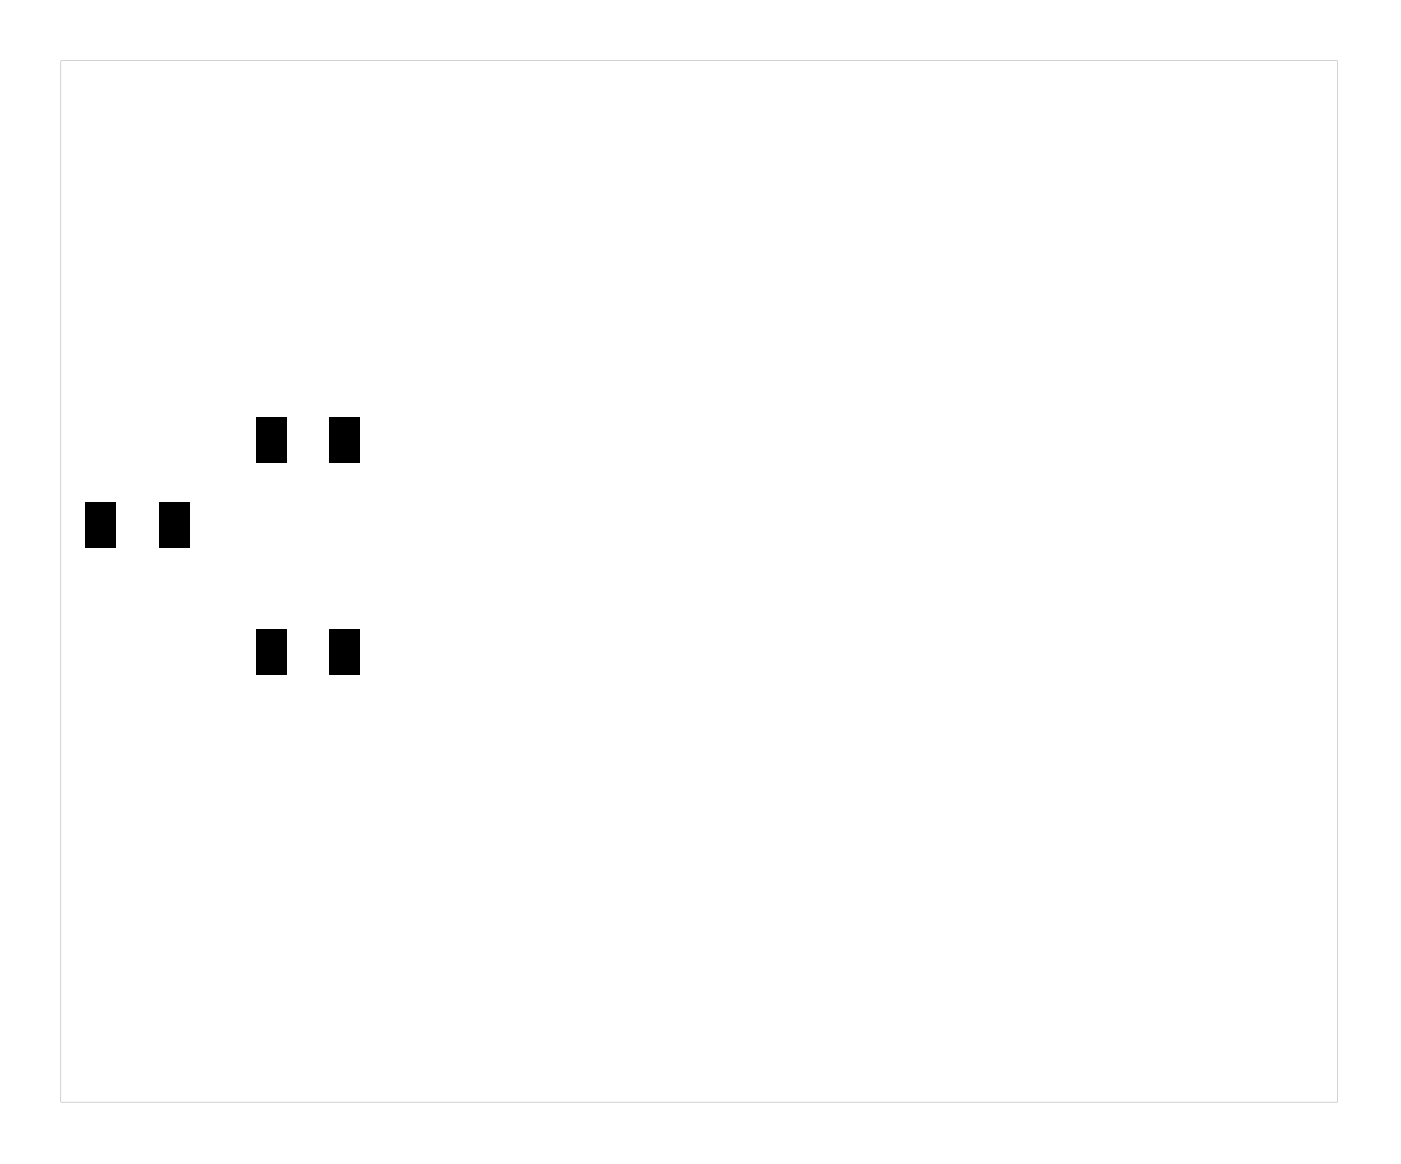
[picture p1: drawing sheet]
<svg xmlns="http://www.w3.org/2000/svg" width="84mm" height="69mm" viewBox="0 0 84 69" stroke-linecap="round" stroke-linejoin="round" font-family="sans-serif">
<g fill="#000">
<path d="M5.1 30h1.8v2.7h-1.8zM9.5 30h1.8v2.7h-1.8zM15.3 37.6h1.8v2.7h-1.8zM15.3 24.9h1.8v2.7h-1.8zM19.7 37.6h1.8v2.7h-1.8zM19.7 24.9h1.8v2.7h-1.8z"/>
<path d="M3.6 3.6h76.2v62.2h-76.2zM3.6 3.6v62.2h76.2v-62.2z"/>
</g>
</svg>
